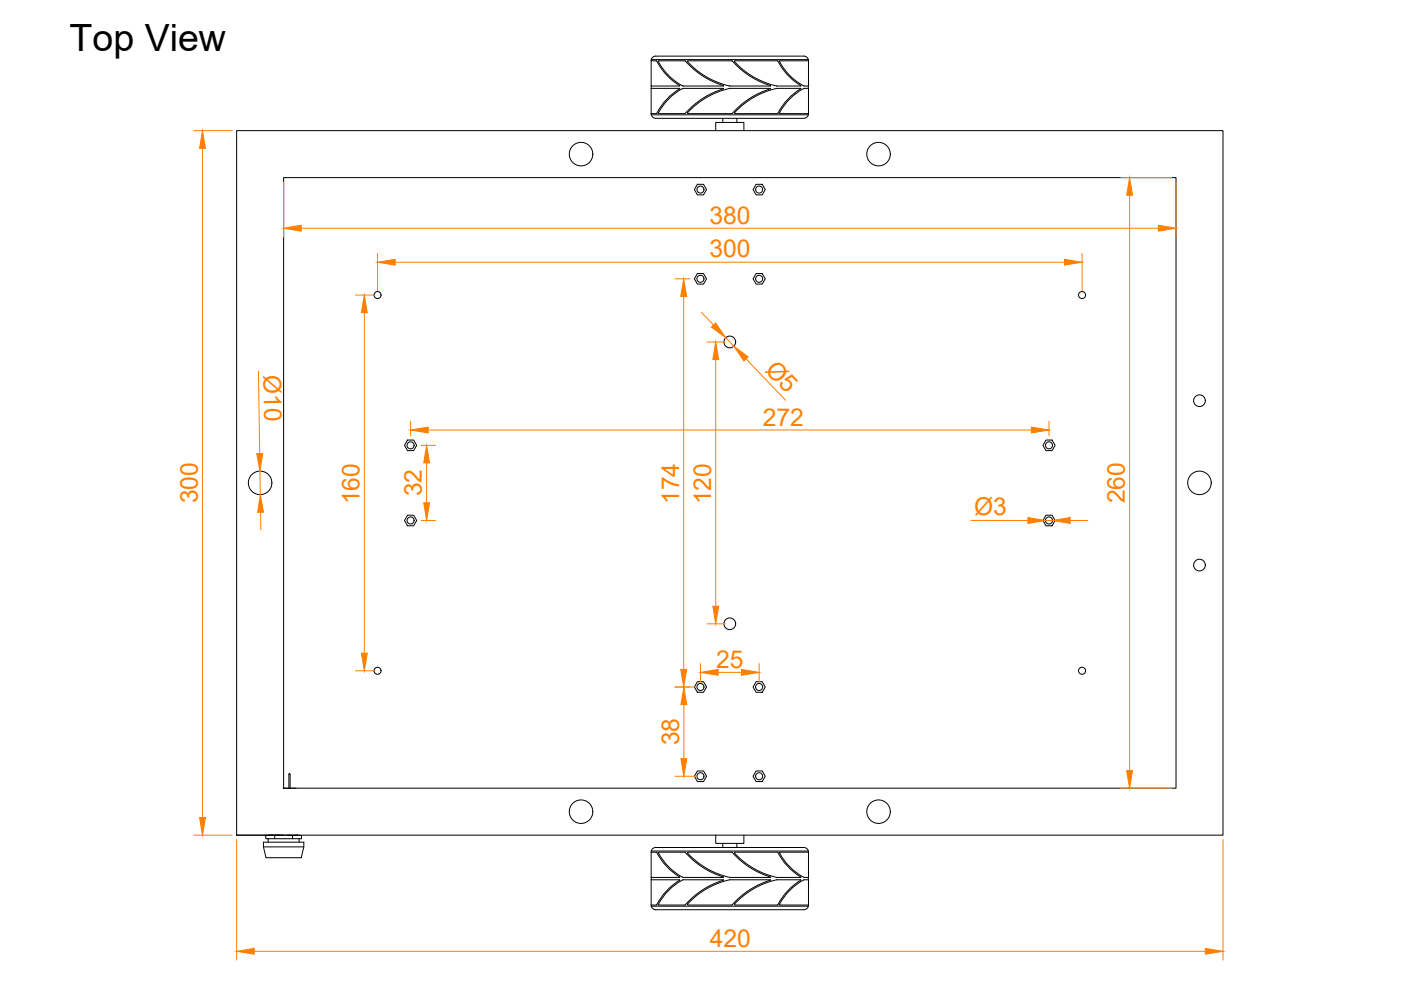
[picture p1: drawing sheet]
<svg xmlns="http://www.w3.org/2000/svg" width="297mm" height="210mm" viewBox="0 0 297 210" stroke-linecap="round" stroke-linejoin="round" font-family="sans-serif">
<defs><g id="words">
<text font-size="8" x="14.8" y="10.9">Top View</text>
<g font-size="5.2" fill="#ff7f00">
<text x="150.4" y="47.4">380</text>
<text x="150.4" y="54.6">300</text>
<text x="55.9" y="79.4" transform="rotate(89 55.9 79.4)">Ø10</text>
<text x="162" y="78.6" transform="rotate(46 162 78.6)">Ø5</text>
<text x="161.7" y="90.2">272</text>
<text x="41.9" y="106.7" transform="rotate(-90 41.9 106.7)">300</text>
<text x="76.2" y="106.9" transform="rotate(-90 76.2 106.9)">160</text>
<text x="89.5" y="105.3" transform="rotate(-90 89.5 105.3)">32</text>
<text x="144" y="106.9" transform="rotate(-90 144 106.9)">174</text>
<text x="150.8" y="106.9" transform="rotate(-90 150.8 106.9)">120</text>
<text x="238.5" y="106.7" transform="rotate(-90 238.5 106.7)">260</text>
<text x="206.5" y="109.3">Ø3</text>
<text x="151.9" y="141.6">25</text>
<text x="144" y="158" transform="rotate(-90 144 158)">38</text>
<text x="150.5" y="200.7">420</text>
</g>
</g></defs>
<!-- layer: 0 -->
<g fill="none" stroke="#000" stroke-width=".21">
<path d="M138 18.2v.5M138.1 12.9h1.1a13.5 13.5 0 0 0 4.9 5.3h-6zM138.1 12.6a1 1 0 0 1 .9-.7h31.4a.98 .98 0 0 1 1 .7M138.1 12.6v.3M138.1 12.6h33.3M139.6 13.1a11.8 11.8 0 0 0 5.3 5.1h8.5M145.2 12.9a18.7 18.7 0 0 0 8.2 5.3M145.2 12.9h-5.5l-.1 .2M145.8 12.9h9.4a18.7 18.7 0 0 0 8.2 5.3h-8.6a16.3 16.3 0 0 1-9-5.2zM153.4 18.7v.1a18.8 18.8 0 0 0-8.2 5.3M153.4 18.7h-8.5a11.4 11.4 0 0 0-5.3 5.3l.1 .1M163.3 18.8a18.3 18.3 0 0 0-8.1 5.3"/>
<path d="M163.3 18.8l-8.5-.1a17.2 17.2 0 0 0-9 5.2M165.3 13.1a11.8 11.8 0 0 0 5.3 5.1h.8M169.7 18.2h.1a13.8 13.8 0 0 1-5-5.3l-9.1 .1a16.3 16.3 0 0 0 9 5.2h5.1M169.7 18.7l.1 .1a14.3 14.3 0 0 0-5 5.3M169.8 18.7h-5.1a17.2 17.2 0 0 0-9 5.2M171.4 12.6v.3M171.4 12.9h-6l-.1 .2M171.4 18.7a1.92 1.92 0 0 0-1.8 .5 11.6 11.6 0 0 0-4.3 4.8l.1 .1M171.4 12.9v5.3M171.4 18.7v5.4M171.4 18.2v.5M50.2 27.7h209.1v149.4h-209.1z"/>
<path d="M60.1 37.7h189.2v129.4h-189.2zM138.1 24.1v.2M138.1 24.1h1.1M138.1 24.3a1 1 0 0 0 .9 .8h31.4a1 1 0 0 0 1-.8M138.1 24.3h33.3M139.2 24.1a14.4 14.4 0 0 1 4.9-5.3l-6-.1v5.4M139.7 24.1h5.5M145.8 23.9l.1 .2M145.9 24.1h9.3M147.9 39.1h1.3l.6 1.1-.6 1.1h-1.3l-.7-1.1zM151.8 27.7v-1.7h5.9v1.7M153.2 25.1v.9"/>
<path d="M155.8 23.9v.2M155.8 24.1h9M156.2 25.1v.9M160.3 39.1h1.3l.6 1.1-.6 1.1h-1.3l-.6-1.1zM165.4 24.1h6M171.4 24.1v.2M147.9 58h1.3l.6 1.1-.6 1.1h-1.3l-.7-1.1zM160.3 58h1.3l.6 1.1-.6 1.1h-1.3l-.6-1.1zM86.4 93.3h1.3l.6 1.1-.6 1.1h-1.3l-.6-1.1zM221.8 93.3h1.3l.6 1.1-.6 1.1h-1.3l-.7-1.1zM86.4 109.2h1.3l.6 1.2-.6 1.1h-1.3l-.6-1.1zM221.8 109.2h1.3l.6 1.2-.6 1.1h-1.3l-.7-1.1z"/>
<path d="M147.9 144.5h1.3l.6 1.2-.6 1.1h-1.3l-.7-1.1zM160.3 144.5h1.3l.6 1.2-.6 1.1h-1.3l-.6-1.1zM50.2 177.1h9.9M55.9 178.6h8.5v1l-.5 2.3h-7.5l-.5-2.3zM55.9 179.6h8.5M56.4 177.2v.6h.5M59.3 177.1l-2.9 .1M60.1 167.1h2.6M60.9 177.1h2.2M61.3 164.2v2.9M61.4 164l-.2 .1M61.4 164h.1"/>
<path d="M61.4 164l.1 .1v3M62 177.1h-3.8v.7M63.1 177.1l.8 .1v.6h-.5M63.1 177.1h-1.1v.7M63.4 177.8h-6.5v.8M63.4 177.8v.8M147.9 163.5h1.3l.6 1.1-.6 1.1h-1.3l-.7-1.1zM151.8 177.1v1.7h5.9v-1.7M153.2 178.8v.9M156.2 178.8v.9M160.3 163.5h1.3l.6 1.1-.6 1.1h-1.3l-.6-1.1zM138 186v.5"/>
<path d="M138.1 191.9v.2M138.1 186.5l6 .1a14.3 14.3 0 0 0-4.9 5.3h-1.1zM138.1 180.7h1.1a14.4 14.4 0 0 0 4.9 5.3h-6zM138.1 192.1a1 1 0 0 0 .9 .8h31.4a1 1 0 0 0 1-.8M138.1 180.4a1 1 0 0 1 .9-.7h31.4a.98 .98 0 0 1 1 .7M138.1 180.4v.3M138.1 192.1h33.3M138.1 180.4h33.3M144.7 186h8.7M145.2 180.7a18.6 18.6 0 0 0 8.2 5.3M145.2 180.7h-5.5a10.1 10.1 0 0 0 4.3 4.9l.7 .4M145.8 180.9a17.3 17.3 0 0 0 8.9 5.1"/>
<path d="M145.8 180.9l.1-.2h9.3a18.1 18.1 0 0 0 8.1 5.2M153.4 186.5v.1a18.6 18.6 0 0 0-8.2 5.3M153.4 186.5h-8.5a11.5 11.5 0 0 0-5.3 5.3l5.6 .1M163.3 186.6a18 18 0 0 0-8.1 5.3h-9.3l-.1-.2M163.3 186.6l-8.5-.1a17.2 17.2 0 0 0-9 5.2M163.3 185.9l-8.6 .1M164.6 186h5.2M164.6 186a16.3 16.3 0 0 1-8.9-5.2l9.1-.1a14.3 14.3 0 0 0 5 5.3h-.1M169.8 186.5h-5.1a16.4 16.4 0 0 0-9 5.3l9.1 .1a14.2 14.2 0 0 1 5-5.3l-.1-.1M170.3 186h1.1M171.4 180.4v.3M171.4 191.9v.2"/>
<path d="M171.4 186.5a1.85 1.85 0 0 0-1.8 .5 11.6 11.6 0 0 0-4.3 4.8l6.1 .1M171.4 180.7h-6.1a10.1 10.1 0 0 0 4.3 4.9l.7 .4M171.4 180.7v5.3M171.4 186.5v5.4M171.4 186v.5"/>
<circle cx="123.2" cy="32.7" r="2.49"/>
<circle cx="186.3" cy="32.7" r="2.49"/>
<circle cx="148.5" cy="40.2" r=".75"/>
<circle cx="148.5" cy="59.1" r=".75"/>
<circle cx="161" cy="40.2" r=".75"/>
<circle cx="161" cy="59.1" r=".75"/>
<circle cx="80" cy="62.6" r=".75"/>
<circle cx="154.7" cy="72.5" r="1.24"/>
<circle cx="229.4" cy="62.6" r=".75"/>
<circle cx="87" cy="94.4" r=".75"/>
<circle cx="222.4" cy="94.4" r=".75"/>
<circle cx="254.3" cy="85" r="1.24"/>
<circle cx="55.2" cy="102.4" r="2.49"/>
<circle cx="87" cy="110.4" r=".75"/>
<circle cx="222.4" cy="110.4" r=".75"/>
<circle cx="254.3" cy="102.4" r="2.49"/>
<circle cx="254.3" cy="119.8" r="1.24"/>
<circle cx="154.7" cy="132.3" r="1.24"/>
<circle cx="80" cy="142.2" r=".75"/>
<circle cx="148.5" cy="145.7" r=".75"/>
<circle cx="161" cy="145.7" r=".75"/>
<circle cx="229.4" cy="142.2" r=".75"/>
<circle cx="123.2" cy="172.1" r="2.49"/>
<circle cx="148.5" cy="164.6" r=".75"/>
<circle cx="161" cy="164.6" r=".75"/>
<circle cx="186.3" cy="172.1" r="2.49"/>
</g>
<!-- layer: Dimensions -->
<g fill="none" stroke="#ff7f00" stroke-width=".21">
<path d="M41.1 27.7h8.1M42.9 31.4v141.9M60.1 38.6v11.7M237.6 37.7h10.8M249.3 38.6v11.7M63.9 48.4h181.7M80 53.7v7.9M83.8 55.6h141.9M143.1 59.1h3.2M229.4 53.7v7.9M239.5 41.4v122M54.8 78.7l.3 17.5"/>
<path d="M75.4 62.6h3.7M77.2 66.3v72.2M145 62.8v79.1M148.7 66.2l2.6 2.7M149.9 72.5h3.9M151.8 76.2v52.3M153.9 71.6l1.7 1.8M158.2 76.1l8.4 8.8M55.1 99.9l.1 5M87.1 89.3v3.1M89.3 94.4h3M90.5 98.2v8.4"/>
<path d="M90.8 91.2h127.9M222.4 89.3v3.1M55.3 108.6v3.7M89.3 110.4h3M205.8 110.3l12.1 .1M221.7 110.4h1.5M226.9 110.4h3.7M149.9 132.3h3.9M75.4 142.2h3.7M143.1 145.7h4.5M145 149.4v11.4M148.5 140.7v4"/>
<path d="M152.2 142.6h5M161 140.7v4M41.1 177.1h8.1M50.2 178v25.6M143.1 164.6h4.5M237.6 167.1h10.8M259.3 178v25.6M53.9 201.7h201.7"/>
</g>
<g fill="#ff7f00" stroke="#ff7f00" stroke-width=".21">
<path d="M60.1 48.4l3.8-.6v1.2z"/>
<path d="M245.6 47.8l3.7 .6-3.7 .6z"/>
<path d="M239.5 37.7l.6 3.7h-1.2z"/>
<path d="M238.9 163.4h1.2l-.6 3.7z"/>
<path d="M42.9 27.7l.7 3.7h-1.3z"/>
<path d="M42.3 173.3h1.3l-.7 3.8z"/>
<path d="M50.2 201.7l3.7-.6v1.2z"/>
<path d="M255.6 201.1l3.7 .6-3.7 .6z"/>
<path d="M90.5 94.4l.6 3.8h-1.3z"/>
<path d="M89.8 106.6h1.3l-.6 3.8z"/>
<path d="M77.2 62.6l.7 3.7h-1.3z"/>
<path d="M76.6 138.5h1.3l-.7 3.7z"/>
<path d="M148.5 142.6l3.7-.7v1.3z"/>
<path d="M157.2 141.9l3.8 .7-3.8 .6z"/>
<path d="M151.1 128.5h1.3l-.6 3.8z"/>
<path d="M151.8 72.5l.6 3.7h-1.3z"/>
<path d="M145 145.7l.6 3.7h-1.2z"/>
<path d="M144.4 160.8h1.2l-.6 3.8z"/>
<path d="M144.3 141.9h1.3l-.6 3.8z"/>
<path d="M145 59.1l.6 3.7h-1.3z"/>
<path d="M87.1 91.2l3.7-.6v1.2z"/>
<path d="M218.7 90.6l3.7 .6-3.7 .6z"/>
<path d="M80 55.6l3.8-.6v1.2z"/>
<path d="M225.7 55l3.7 .6-3.7 .6z"/>
<path d="M223.2 110.4l3.7-.7v1.3z"/>
<path d="M217.9 109.7l3.8 .7-3.8 .6z"/>
<path d="M150.8 69.3l.9-.8 2.2 3.1z"/>
<path d="M155.6 73.4l3 2.3-.9 .8z"/>
<path d="M55.2 104.9l.7 3.7h-1.3z"/>
<path d="M54.4 96.2h1.3l-.6 3.7z"/>
</g>
<use href="#words"/>
</svg>
